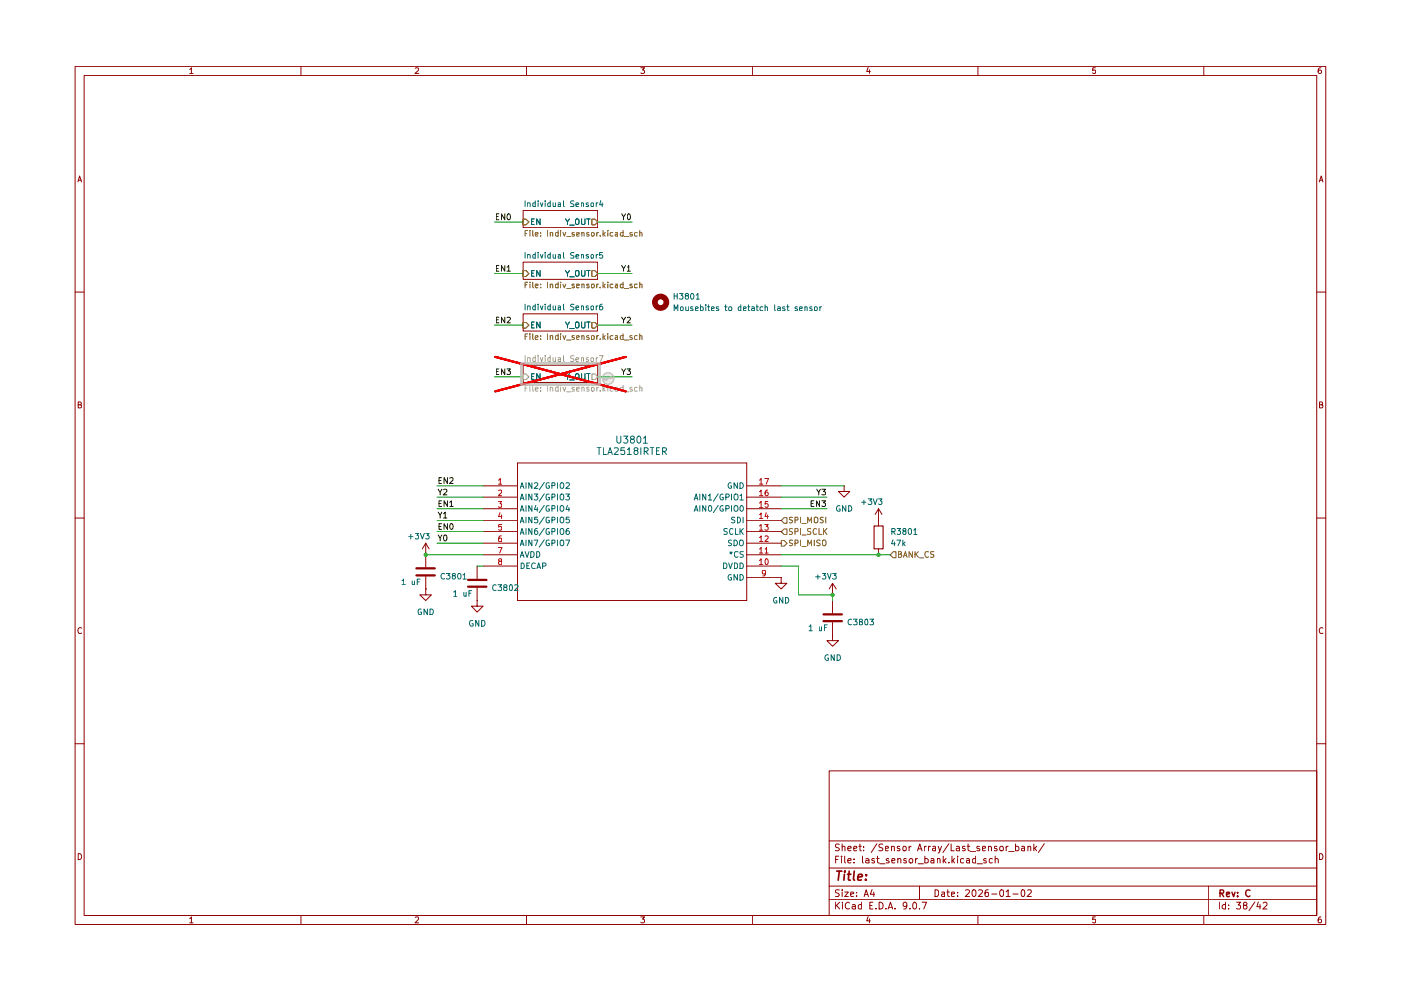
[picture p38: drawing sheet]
(kicad_sch
 (version 20250114)
 (generator "eeschema")
 (generator_version "9.0")
 (paper "A4")
 (title_block
  (date "2026-01-02")
  (rev "C"))
 (lib_symbols
  (symbol "Device:C"
   (pin_numbers (hide yes))
   (pin_names
    (offset 0.254)) (exclude_from_sim no) (in_bom yes) (on_board yes)
   (property "Reference" "C" (at 0.635 2.54 0) (effects (font (size 1.27 1.27)) (justify left)))
   (property "Value" "C" (at 0.635 -2.54 0) (effects (font (size 1.27 1.27)) (justify left)))
   (property "Footprint" "" (at 0.9652 -3.81 0) (effects (font (size 1.27 1.27)) (hide yes)))
   (property "Datasheet" "~" (at 0 0 0) (effects (font (size 1.27 1.27)) (hide yes)))
   (property "Description" "Unpolarized capacitor" (at 0 0 0) (effects (font (size 1.27 1.27)) (hide yes)))
   (symbol "C_0_1"
    (polyline (pts (xy -2.032 0.762) (xy 2.032 0.762)) (stroke (width 0.508) (type default)) (fill (type none)))
    (polyline (pts (xy -2.032 -0.762) (xy 2.032 -0.762)) (stroke (width 0.508) (type default)) (fill (type none))))
   (symbol "C_1_1"
    (pin passive line (at 0 3.81 270) (length 2.794) (name "~" (effects (font (size 1.27 1.27)))) (number "1" (effects (font (size 1.27 1.27)))))
    (pin passive line (at 0 -3.81 90) (length 2.794) (name "~" (effects (font (size 1.27 1.27)))) (number "2" (effects (font (size 1.27 1.27))))))
   (embedded_fonts no))
  (symbol "Device:R"
   (pin_numbers (hide yes))
   (pin_names
    (offset 0)) (exclude_from_sim no) (in_bom yes) (on_board yes)
   (property "Reference" "R" (at 2.032 0 90) (effects (font (size 1.27 1.27))))
   (property "Value" "R" (at 0 0 90) (effects (font (size 1.27 1.27))))
   (property "Footprint" "" (at -1.778 0 90) (effects (font (size 1.27 1.27)) (hide yes)))
   (property "Datasheet" "~" (at 0 0 0) (effects (font (size 1.27 1.27)) (hide yes)))
   (property "Description" "Resistor" (at 0 0 0) (effects (font (size 1.27 1.27)) (hide yes)))
   (symbol "R_0_1"
    (rectangle (start -1.016 -2.54) (end 1.016 2.54) (stroke (width 0.254) (type default)) (fill (type none))))
   (symbol "R_1_1"
    (pin passive line (at 0 3.81 270) (length 1.27) (name "~" (effects (font (size 1.27 1.27)))) (number "1" (effects (font (size 1.27 1.27)))))
    (pin passive line (at 0 -3.81 90) (length 1.27) (name "~" (effects (font (size 1.27 1.27)))) (number "2" (effects (font (size 1.27 1.27))))))
   (embedded_fonts no))
  (symbol "Mechanical:MountingHole"
   (pin_names
    (offset 1.016)) (exclude_from_sim no) (in_bom no) (on_board yes)
   (property "Reference" "H" (at 0 5.08 0) (effects (font (size 1.27 1.27))))
   (property "Value" "MountingHole" (at 0 3.175 0) (effects (font (size 1.27 1.27))))
   (property "Footprint" "" (at 0 0 0) (effects (font (size 1.27 1.27)) (hide yes)))
   (property "Datasheet" "~" (at 0 0 0) (effects (font (size 1.27 1.27)) (hide yes)))
   (property "Description" "Mounting Hole without connection" (at 0 0 0) (effects (font (size 1.27 1.27)) (hide yes)))
   (symbol "MountingHole_0_1"
    (circle (center 0 0) (radius 1.27) (stroke (width 1.27) (type default)) (fill (type none))))
   (embedded_fonts no))
  (symbol "power:GND"
   (power)
   (pin_numbers (hide yes))
   (pin_names
    (offset 0) (hide yes)) (exclude_from_sim no) (in_bom yes) (on_board yes)
   (property "Reference" "#PWR" (at 0 -6.35 0) (effects (font (size 1.27 1.27)) (hide yes)))
   (property "Value" "GND" (at 0 -3.81 0) (effects (font (size 1.27 1.27))))
   (property "Footprint" "" (at 0 0 0) (effects (font (size 1.27 1.27)) (hide yes)))
   (property "Datasheet" "" (at 0 0 0) (effects (font (size 1.27 1.27)) (hide yes)))
   (property "Description" "Power symbol creates a global label with name \"GND\" , ground" (at 0 0 0) (effects (font (size 1.27 1.27)) (hide yes)))
   (symbol "GND_0_1"
    (polyline (pts (xy 0 0) (xy 0 -1.27) (xy 1.27 -1.27) (xy 0 -2.54) (xy -1.27 -1.27) (xy 0 -1.27)) (stroke (width 0) (type default)) (fill (type none))))
   (symbol "GND_1_1"
    (pin power_in line (at 0 0 270) (length 0) (name "~" (effects (font (size 1.27 1.27)))) (number "1" (effects (font (size 1.27 1.27))))))
   (embedded_fonts no))
  (symbol "power:VCC"
   (power)
   (pin_numbers (hide yes))
   (pin_names
    (offset 0) (hide yes)) (exclude_from_sim no) (in_bom yes) (on_board yes)
   (property "Reference" "#PWR" (at 0 -3.81 0) (effects (font (size 1.27 1.27)) (hide yes)))
   (property "Value" "VCC" (at 0 3.556 0) (effects (font (size 1.27 1.27))))
   (property "Footprint" "" (at 0 0 0) (effects (font (size 1.27 1.27)) (hide yes)))
   (property "Datasheet" "" (at 0 0 0) (effects (font (size 1.27 1.27)) (hide yes)))
   (property "Description" "Power symbol creates a global label with name \"VCC\"" (at 0 0 0) (effects (font (size 1.27 1.27)) (hide yes)))
   (symbol "VCC_0_1"
    (polyline (pts (xy -0.762 1.27) (xy 0 2.54)) (stroke (width 0) (type default)) (fill (type none)))
    (polyline (pts (xy 0 2.54) (xy 0.762 1.27)) (stroke (width 0) (type default)) (fill (type none)))
    (polyline (pts (xy 0 0) (xy 0 2.54)) (stroke (width 0) (type default)) (fill (type none))))
   (symbol "VCC_1_1"
    (pin power_in line (at 0 0 90) (length 0) (name "~" (effects (font (size 1.27 1.27)))) (number "1" (effects (font (size 1.27 1.27))))))
   (embedded_fonts no))
  (symbol "tla2518:TLA2518IRTER"
   (pin_names
    (offset 0.254)) (exclude_from_sim no) (in_bom yes) (on_board yes)
   (property "Reference" "U" (at 33.02 10.16 0) (effects (font (size 1.524 1.524))))
   (property "Value" "TLA2518IRTER" (at 33.02 7.62 0) (effects (font (size 1.524 1.524))))
   (property "Footprint" "WQFN16_RTE_TEX" (at 0 0 0) (effects (font (size 1.27 1.27)
    (italic yes)) (hide yes)))
   (property "Datasheet" "https://www.ti.com/lit/gpn/tla2518" (at 0 0 0) (effects (font (size 1.27 1.27)
    (italic yes)) (hide yes)))
   (property "Description" "" (at 0 0 0) (effects (font (size 1.27 1.27)) (hide yes)))
   (property "ki_locked" "" (at 0 0 0) (effects (font (size 1.27 1.27))))
   (symbol "TLA2518IRTER_0_1"
    (polyline (pts (xy 7.62 5.08) (xy 7.62 -25.4)) (stroke (width 0.127) (type default)) (fill (type none)))
    (polyline (pts (xy 7.62 -25.4) (xy 58.42 -25.4)) (stroke (width 0.127) (type default)) (fill (type none)))
    (polyline (pts (xy 58.42 5.08) (xy 7.62 5.08)) (stroke (width 0.127) (type default)) (fill (type none)))
    (polyline (pts (xy 58.42 -25.4) (xy 58.42 5.08)) (stroke (width 0.127) (type default)) (fill (type none)))
    (pin bidirectional line (at 0 0 0) (length 7.62) (name "AIN2/GPIO2" (effects (font (size 1.27 1.27)))) (number "1" (effects (font (size 1.27 1.27)))))
    (pin bidirectional line (at 0 -2.54 0) (length 7.62) (name "AIN3/GPIO3" (effects (font (size 1.27 1.27)))) (number "2" (effects (font (size 1.27 1.27)))))
    (pin bidirectional line (at 0 -5.08 0) (length 7.62) (name "AIN4/GPIO4" (effects (font (size 1.27 1.27)))) (number "3" (effects (font (size 1.27 1.27)))))
    (pin bidirectional line (at 0 -7.62 0) (length 7.62) (name "AIN5/GPIO5" (effects (font (size 1.27 1.27)))) (number "4" (effects (font (size 1.27 1.27)))))
    (pin bidirectional line (at 0 -10.16 0) (length 7.62) (name "AIN6/GPIO6" (effects (font (size 1.27 1.27)))) (number "5" (effects (font (size 1.27 1.27)))))
    (pin bidirectional line (at 0 -12.7 0) (length 7.62) (name "AIN7/GPIO7" (effects (font (size 1.27 1.27)))) (number "6" (effects (font (size 1.27 1.27)))))
    (pin power_in line (at 0 -15.24 0) (length 7.62) (name "AVDD" (effects (font (size 1.27 1.27)))) (number "7" (effects (font (size 1.27 1.27)))))
    (pin unspecified line (at 0 -17.78 0) (length 7.62) (name "DECAP" (effects (font (size 1.27 1.27)))) (number "8" (effects (font (size 1.27 1.27)))))
    (pin power_out line (at 66.04 0 180) (length 7.62) (name "GND" (effects (font (size 1.27 1.27)))) (number "17" (effects (font (size 1.27 1.27)))))
    (pin bidirectional line (at 66.04 -2.54 180) (length 7.62) (name "AIN1/GPIO1" (effects (font (size 1.27 1.27)))) (number "16" (effects (font (size 1.27 1.27)))))
    (pin bidirectional line (at 66.04 -5.08 180) (length 7.62) (name "AIN0/GPIO0" (effects (font (size 1.27 1.27)))) (number "15" (effects (font (size 1.27 1.27)))))
    (pin input line (at 66.04 -7.62 180) (length 7.62) (name "SDI" (effects (font (size 1.27 1.27)))) (number "14" (effects (font (size 1.27 1.27)))))
    (pin input line (at 66.04 -10.16 180) (length 7.62) (name "SCLK" (effects (font (size 1.27 1.27)))) (number "13" (effects (font (size 1.27 1.27)))))
    (pin output line (at 66.04 -12.7 180) (length 7.62) (name "SDO" (effects (font (size 1.27 1.27)))) (number "12" (effects (font (size 1.27 1.27)))))
    (pin input line (at 66.04 -15.24 180) (length 7.62) (name "*CS" (effects (font (size 1.27 1.27)))) (number "11" (effects (font (size 1.27 1.27)))))
    (pin power_in line (at 66.04 -17.78 180) (length 7.62) (name "DVDD" (effects (font (size 1.27 1.27)))) (number "10" (effects (font (size 1.27 1.27)))))
    (pin power_out line (at 66.04 -20.32 180) (length 7.62) (name "GND" (effects (font (size 1.27 1.27)))) (number "9" (effects (font (size 1.27 1.27))))))
   (embedded_fonts no)))
 (junction
  (at 87.63 118.11)
  (diameter 0)
  (color 0 0 0 0))
 (junction
  (at 177.8 127)
  (diameter 0)
  (color 0 0 0 0))
 (junction
  (at 187.96 118.11)
  (diameter 0)
  (color 0 0 0 0))
 (wire
  (pts (xy 170.18 120.65) (xy 170.18 127))
  (stroke (width 0) (type default)))
 (wire
  (pts (xy 90.17 110.49) (xy 100.33 110.49))
  (stroke (width 0) (type default)))
 (wire
  (pts (xy 166.37 120.65) (xy 170.18 120.65))
  (stroke (width 0) (type default)))
 (wire
  (pts (xy 90.17 107.95) (xy 100.33 107.95))
  (stroke (width 0) (type default)))
 (wire
  (pts (xy 90.17 113.03) (xy 100.33 113.03))
  (stroke (width 0) (type default)))
 (wire
  (pts (xy 90.17 105.41) (xy 100.33 105.41))
  (stroke (width 0) (type default)))
 (wire
  (pts (xy 170.18 127) (xy 177.8 127))
  (stroke (width 0) (type default)))
 (wire
  (pts (xy 87.63 118.11) (xy 100.33 118.11))
  (stroke (width 0) (type default)))
 (wire
  (pts (xy 90.17 102.87) (xy 100.33 102.87))
  (stroke (width 0) (type default)))
 (wire
  (pts (xy 176.53 107.95) (xy 166.37 107.95))
  (stroke (width 0) (type default)))
 (wire
  (pts (xy 99.06 120.65) (xy 100.33 120.65))
  (stroke (width 0) (type default)))
 (wire
  (pts (xy 125.73 44.45) (xy 133.35 44.45))
  (stroke (width 0) (type default)))
 (wire
  (pts (xy 125.73 78.74) (xy 133.35 78.74))
  (stroke (width 0) (type default)))
 (wire
  (pts (xy 190.5 118.11) (xy 187.96 118.11))
  (stroke (width 0) (type default)))
 (wire
  (pts (xy 102.87 78.74) (xy 109.22 78.74))
  (stroke (width 0) (type default)))
 (wire
  (pts (xy 102.87 55.88) (xy 109.22 55.88))
  (stroke (width 0) (type default)))
 (wire
  (pts (xy 187.96 118.11) (xy 166.37 118.11))
  (stroke (width 0) (type default)))
 (wire
  (pts (xy 166.37 102.87) (xy 180.34 102.87))
  (stroke (width 0) (type default)))
 (wire
  (pts (xy 90.17 115.57) (xy 100.33 115.57))
  (stroke (width 0) (type default)))
 (wire
  (pts (xy 102.87 44.45) (xy 109.22 44.45))
  (stroke (width 0) (type default)))
 (wire
  (pts (xy 176.53 105.41) (xy 166.37 105.41))
  (stroke (width 0) (type default)))
 (wire
  (pts (xy 125.73 67.31) (xy 133.35 67.31))
  (stroke (width 0) (type default)))
 (wire
  (pts (xy 177.8 127) (xy 177.8 128.27))
  (stroke (width 0) (type default)))
 (wire
  (pts (xy 102.87 67.31) (xy 109.22 67.31))
  (stroke (width 0) (type default)))
 (wire
  (pts (xy 125.73 55.88) (xy 133.35 55.88))
  (stroke (width 0) (type default)))
 (label "Y3"
  (at 133.35 78.74 180)
  (effects (font (size 1.27 1.27)) (justify right bottom)))
 (label "EN2"
  (at 90.17 102.87 0)
  (effects (font (size 1.27 1.27)) (justify left bottom)))
 (label "EN0"
  (at 90.17 113.03 0)
  (effects (font (size 1.27 1.27)) (justify left bottom)))
 (label "Y1"
  (at 90.17 110.49 0)
  (effects (font (size 1.27 1.27)) (justify left bottom)))
 (label "EN2"
  (at 102.87 67.31 0)
  (effects (font (size 1.27 1.27)) (justify left bottom)))
 (label "Y1"
  (at 133.35 55.88 180)
  (effects (font (size 1.27 1.27)) (justify right bottom)))
 (label "Y2"
  (at 90.17 105.41 0)
  (effects (font (size 1.27 1.27)) (justify left bottom)))
 (label "Y2"
  (at 133.35 67.31 180)
  (effects (font (size 1.27 1.27)) (justify right bottom)))
 (label "EN0"
  (at 102.87 44.45 0)
  (effects (font (size 1.27 1.27)) (justify left bottom)))
 (label "Y0"
  (at 133.35 44.45 180)
  (effects (font (size 1.27 1.27)) (justify right bottom)))
 (label "Y0"
  (at 90.17 115.57 0)
  (effects (font (size 1.27 1.27)) (justify left bottom)))
 (label "Y3"
  (at 176.53 105.41 180)
  (effects (font (size 1.27 1.27)) (justify right bottom)))
 (label "EN1"
  (at 90.17 107.95 0)
  (effects (font (size 1.27 1.27)) (justify left bottom)))
 (label "EN1"
  (at 102.87 55.88 0)
  (effects (font (size 1.27 1.27)) (justify left bottom)))
 (label "EN3"
  (at 176.53 107.95 180)
  (effects (font (size 1.27 1.27)) (justify right bottom)))
 (label "EN3"
  (at 102.87 78.74 0)
  (effects (font (size 1.27 1.27)) (justify left bottom)))
 (hierarchical_label "BANK_CS"
  (shape input)
  (at 190.5 118.11 0)
  (effects (font (size 1.27 1.27)) (justify left)))
 (hierarchical_label "SPI_MISO"
  (shape output)
  (at 166.37 115.57 0)
  (effects (font (size 1.27 1.27)) (justify left)))
 (hierarchical_label "SPI_MOSI"
  (shape input)
  (at 166.37 110.49 0)
  (effects (font (size 1.27 1.27)) (justify left)))
 (hierarchical_label "SPI_SCLK"
  (shape input)
  (at 166.37 113.03 0)
  (effects (font (size 1.27 1.27)) (justify left)))
 (symbol
  (lib_id "power:VCC")
  (at 177.8 127 0)
  (unit 1)
  (exclude_from_sim no)
  (in_bom yes)
  (on_board yes)
  (dnp no)
  (property "Reference" "#PWR03814" (at 177.8 130.81 0) (effects (font (size 1.27 1.27)) (hide yes)))
  (property "Value" "+3V3" (at 176.276 122.936 0) (effects (font (size 1.27 1.27))))
  (property "Footprint" "" (at 177.8 127 0) (effects (font (size 1.27 1.27)) (hide yes)))
  (property "Datasheet" "" (at 177.8 127 0) (effects (font (size 1.27 1.27)) (hide yes)))
  (property "Description" "Power symbol creates a global label with name \"VCC\"" (at 177.8 127 0) (effects (font (size 1.27 1.27)) (hide yes)))
  (pin "1"))
 (symbol
  (lib_id "Device:C")
  (at 87.63 121.92 0)
  (unit 1)
  (exclude_from_sim no)
  (in_bom yes)
  (on_board yes)
  (dnp no)
  (property "Reference" "C3801" (at 90.678 122.936 0) (effects (font (size 1.27 1.27)) (justify left)))
  (property "Value" "1 uF" (at 82.042 124.206 0) (effects (font (size 1.27 1.27)) (justify left)))
  (property "Footprint" "Capacitor_SMD:C_0402_1005Metric" (at 88.5952 125.73 0) (effects (font (size 1.27 1.27)) (hide yes)))
  (property "Datasheet" "~" (at 87.63 121.92 0) (effects (font (size 1.27 1.27)) (hide yes)))
  (property "Description" "Unpolarized capacitor" (at 87.63 121.92 0) (effects (font (size 1.27 1.27)) (hide yes)))
  (pin "2")
  (pin "1"))
 (symbol
  (lib_id "Device:C")
  (at 177.8 132.08 0)
  (unit 1)
  (exclude_from_sim no)
  (in_bom yes)
  (on_board yes)
  (dnp no)
  (property "Reference" "C3803" (at 180.848 133.096 0) (effects (font (size 1.27 1.27)) (justify left)))
  (property "Value" "1 uF" (at 172.212 134.366 0) (effects (font (size 1.27 1.27)) (justify left)))
  (property "Footprint" "Capacitor_SMD:C_0402_1005Metric" (at 178.7652 135.89 0) (effects (font (size 1.27 1.27)) (hide yes)))
  (property "Datasheet" "~" (at 177.8 132.08 0) (effects (font (size 1.27 1.27)) (hide yes)))
  (property "Description" "Unpolarized capacitor" (at 177.8 132.08 0) (effects (font (size 1.27 1.27)) (hide yes)))
  (pin "2")
  (pin "1"))
 (symbol
  (lib_id "power:VCC")
  (at 87.63 118.11 0)
  (unit 1)
  (exclude_from_sim no)
  (in_bom yes)
  (on_board yes)
  (dnp no)
  (property "Reference" "#PWR03809" (at 87.63 121.92 0) (effects (font (size 1.27 1.27)) (hide yes)))
  (property "Value" "+3V3" (at 86.106 114.046 0) (effects (font (size 1.27 1.27))))
  (property "Footprint" "" (at 87.63 118.11 0) (effects (font (size 1.27 1.27)) (hide yes)))
  (property "Datasheet" "" (at 87.63 118.11 0) (effects (font (size 1.27 1.27)) (hide yes)))
  (property "Description" "Power symbol creates a global label with name \"VCC\"" (at 87.63 118.11 0) (effects (font (size 1.27 1.27)) (hide yes)))
  (pin "1"))
 (symbol
  (lib_id "Device:C")
  (at 99.06 124.46 0)
  (unit 1)
  (exclude_from_sim no)
  (in_bom yes)
  (on_board yes)
  (dnp no)
  (property "Reference" "C3802" (at 102.108 125.476 0) (effects (font (size 1.27 1.27)) (justify left)))
  (property "Value" "1 uF" (at 93.472 126.746 0) (effects (font (size 1.27 1.27)) (justify left)))
  (property "Footprint" "Capacitor_SMD:C_0402_1005Metric" (at 100.0252 128.27 0) (effects (font (size 1.27 1.27)) (hide yes)))
  (property "Datasheet" "~" (at 99.06 124.46 0) (effects (font (size 1.27 1.27)) (hide yes)))
  (property "Description" "Unpolarized capacitor" (at 99.06 124.46 0) (effects (font (size 1.27 1.27)) (hide yes)))
  (pin "2")
  (pin "1"))
 (symbol
  (lib_id "power:VCC")
  (at 187.96 110.49 0)
  (unit 1)
  (exclude_from_sim no)
  (in_bom yes)
  (on_board yes)
  (dnp no)
  (property "Reference" "#PWR03801" (at 187.96 114.3 0) (effects (font (size 1.27 1.27)) (hide yes)))
  (property "Value" "+3V3" (at 186.436 106.426 0) (effects (font (size 1.27 1.27))))
  (property "Footprint" "" (at 187.96 110.49 0) (effects (font (size 1.27 1.27)) (hide yes)))
  (property "Datasheet" "" (at 187.96 110.49 0) (effects (font (size 1.27 1.27)) (hide yes)))
  (property "Description" "Power symbol creates a global label with name \"VCC\"" (at 187.96 110.49 0) (effects (font (size 1.27 1.27)) (hide yes)))
  (pin "1"))
 (symbol
  (lib_id "power:GND")
  (at 180.34 102.87 0)
  (unit 1)
  (exclude_from_sim no)
  (in_bom yes)
  (on_board yes)
  (dnp no)
  (fields_autoplaced yes)
  (property "Reference" "#PWR03813" (at 180.34 109.22 0) (effects (font (size 1.27 1.27)) (hide yes)))
  (property "Value" "GND" (at 180.34 107.95 0) (effects (font (size 1.27 1.27))))
  (property "Footprint" "" (at 180.34 102.87 0) (effects (font (size 1.27 1.27)) (hide yes)))
  (property "Datasheet" "" (at 180.34 102.87 0) (effects (font (size 1.27 1.27)) (hide yes)))
  (property "Description" "Power symbol creates a global label with name \"GND\" , ground" (at 180.34 102.87 0) (effects (font (size 1.27 1.27)) (hide yes)))
  (pin "1"))
 (symbol
  (lib_id "power:GND")
  (at 177.8 135.89 0)
  (unit 1)
  (exclude_from_sim no)
  (in_bom yes)
  (on_board yes)
  (dnp no)
  (fields_autoplaced yes)
  (property "Reference" "#PWR03815" (at 177.8 142.24 0) (effects (font (size 1.27 1.27)) (hide yes)))
  (property "Value" "GND" (at 177.8 140.97 0) (effects (font (size 1.27 1.27))))
  (property "Footprint" "" (at 177.8 135.89 0) (effects (font (size 1.27 1.27)) (hide yes)))
  (property "Datasheet" "" (at 177.8 135.89 0) (effects (font (size 1.27 1.27)) (hide yes)))
  (property "Description" "Power symbol creates a global label with name \"GND\" , ground" (at 177.8 135.89 0) (effects (font (size 1.27 1.27)) (hide yes)))
  (pin "1"))
 (symbol
  (lib_id "tla2518:TLA2518IRTER")
  (at 100.33 102.87 0)
  (unit 1)
  (exclude_from_sim no)
  (in_bom yes)
  (on_board yes)
  (dnp no)
  (fields_autoplaced yes)
  (property "Reference" "U3801" (at 133.35 92.71 0) (effects (font (size 1.524 1.524))))
  (property "Value" "TLA2518IRTER" (at 133.35 95.25 0) (effects (font (size 1.524 1.524))))
  (property "Footprint" "footprints:WQFN16_RTE_TEX" (at 100.33 102.87 0) (effects (font (size 1.27 1.27)
    (italic yes)) (hide yes)))
  (property "Datasheet" "https://www.ti.com/lit/gpn/tla2518" (at 100.33 102.87 0) (effects (font (size 1.27 1.27)
    (italic yes)) (hide yes)))
  (property "Description" "" (at 100.33 102.87 0) (effects (font (size 1.27 1.27)) (hide yes)))
  (pin "9")
  (pin "10")
  (pin "12")
  (pin "13")
  (pin "11")
  (pin "1")
  (pin "15")
  (pin "3")
  (pin "2")
  (pin "8")
  (pin "7")
  (pin "17")
  (pin "4")
  (pin "14")
  (pin "16")
  (pin "5")
  (pin "6"))
 (symbol
  (lib_id "Mechanical:MountingHole")
  (at 139.7 62.23 0)
  (unit 1)
  (exclude_from_sim no)
  (in_bom no)
  (on_board yes)
  (dnp no)
  (fields_autoplaced yes)
  (property "Reference" "H3801" (at 142.24 60.9599 0) (effects (font (size 1.27 1.27)) (justify left)))
  (property "Value" "Mousebites to detatch last sensor" (at 142.24 63.4999 0) (effects (font (size 1.27 1.27)) (justify left)))
  (property "Footprint" "custom_mousebite:mousebite" (at 139.7 62.23 0) (effects (font (size 1.27 1.27)) (hide yes)))
  (property "Datasheet" "~" (at 139.7 62.23 0) (effects (font (size 1.27 1.27)) (hide yes)))
  (property "Description" "Mounting Hole without connection" (at 139.7 62.23 0) (effects (font (size 1.27 1.27)) (hide yes))))
 (symbol
  (lib_id "power:GND")
  (at 166.37 123.19 0)
  (unit 1)
  (exclude_from_sim no)
  (in_bom yes)
  (on_board yes)
  (dnp no)
  (fields_autoplaced yes)
  (property "Reference" "#PWR03812" (at 166.37 129.54 0) (effects (font (size 1.27 1.27)) (hide yes)))
  (property "Value" "GND" (at 166.37 128.27 0) (effects (font (size 1.27 1.27))))
  (property "Footprint" "" (at 166.37 123.19 0) (effects (font (size 1.27 1.27)) (hide yes)))
  (property "Datasheet" "" (at 166.37 123.19 0) (effects (font (size 1.27 1.27)) (hide yes)))
  (property "Description" "Power symbol creates a global label with name \"GND\" , ground" (at 166.37 123.19 0) (effects (font (size 1.27 1.27)) (hide yes)))
  (pin "1"))
 (symbol
  (lib_id "power:GND")
  (at 87.63 125.73 0)
  (unit 1)
  (exclude_from_sim no)
  (in_bom yes)
  (on_board yes)
  (dnp no)
  (fields_autoplaced yes)
  (property "Reference" "#PWR03810" (at 87.63 132.08 0) (effects (font (size 1.27 1.27)) (hide yes)))
  (property "Value" "GND" (at 87.63 130.81 0) (effects (font (size 1.27 1.27))))
  (property "Footprint" "" (at 87.63 125.73 0) (effects (font (size 1.27 1.27)) (hide yes)))
  (property "Datasheet" "" (at 87.63 125.73 0) (effects (font (size 1.27 1.27)) (hide yes)))
  (property "Description" "Power symbol creates a global label with name \"GND\" , ground" (at 87.63 125.73 0) (effects (font (size 1.27 1.27)) (hide yes)))
  (pin "1"))
 (symbol
  (lib_id "Device:R")
  (at 187.96 114.3 0)
  (unit 1)
  (exclude_from_sim no)
  (in_bom yes)
  (on_board yes)
  (dnp no)
  (fields_autoplaced yes)
  (property "Reference" "R3801" (at 190.5 113.0299 0) (effects (font (size 1.27 1.27)) (justify left)))
  (property "Value" "47k" (at 190.5 115.5699 0) (effects (font (size 1.27 1.27)) (justify left)))
  (property "Footprint" "Resistor_SMD:R_0402_1005Metric" (at 186.182 114.3 90) (effects (font (size 1.27 1.27)) (hide yes)))
  (property "Datasheet" "~" (at 187.96 114.3 0) (effects (font (size 1.27 1.27)) (hide yes)))
  (property "Description" "Resistor" (at 187.96 114.3 0) (effects (font (size 1.27 1.27)) (hide yes)))
  (pin "1")
  (pin "2"))
 (symbol
  (lib_id "power:GND")
  (at 99.06 128.27 0)
  (unit 1)
  (exclude_from_sim no)
  (in_bom yes)
  (on_board yes)
  (dnp no)
  (fields_autoplaced yes)
  (property "Reference" "#PWR03811" (at 99.06 134.62 0) (effects (font (size 1.27 1.27)) (hide yes)))
  (property "Value" "GND" (at 99.06 133.35 0) (effects (font (size 1.27 1.27))))
  (property "Footprint" "" (at 99.06 128.27 0) (effects (font (size 1.27 1.27)) (hide yes)))
  (property "Datasheet" "" (at 99.06 128.27 0) (effects (font (size 1.27 1.27)) (hide yes)))
  (property "Description" "Power symbol creates a global label with name \"GND\" , ground" (at 99.06 128.27 0) (effects (font (size 1.27 1.27)) (hide yes)))
  (pin "1"))
 (sheet
  (at 109.22 41.91)
  (size 16.51 3.81)
  (exclude_from_sim no)
  (in_bom yes)
  (on_board yes)
  (dnp no)
  (fields_autoplaced yes)
  (stroke (width 0.1524) (type solid))
  (fill (color 0 0 0 0.0000))
  (property "Sheetname" "Individual Sensor4" (at 109.22 41.1984 0) (effects (font (size 1.27 1.27)) (justify left bottom)))
  (property "Sheetfile" "Indiv_sensor.kicad_sch" (at 109.22 46.3046 0) (effects (font (size 1.27 1.27)) (justify left top)))
  (pin "Y_OUT" output (at 125.73 44.45 0) (effects (font (size 1.27 1.27)) (justify right)))
  (pin "EN" input (at 109.22 44.45 180) (effects (font (size 1.27 1.27)) (justify left))))
 (sheet
  (at 109.22 53.34)
  (size 16.51 3.81)
  (exclude_from_sim no)
  (in_bom yes)
  (on_board yes)
  (dnp no)
  (fields_autoplaced yes)
  (stroke (width 0.1524) (type solid))
  (fill (color 0 0 0 0.0000))
  (property "Sheetname" "Individual Sensor5" (at 109.22 52.6284 0) (effects (font (size 1.27 1.27)) (justify left bottom)))
  (property "Sheetfile" "Indiv_sensor.kicad_sch" (at 109.22 57.7346 0) (effects (font (size 1.27 1.27)) (justify left top)))
  (pin "Y_OUT" output (at 125.73 55.88 0) (effects (font (size 1.27 1.27)) (justify right)))
  (pin "EN" input (at 109.22 55.88 180) (effects (font (size 1.27 1.27)) (justify left))))
 (sheet
  (at 109.22 76.2)
  (size 16.51 3.81)
  (exclude_from_sim yes)
  (in_bom no)
  (on_board no)
  (dnp yes)
  (fields_autoplaced yes)
  (stroke (width 0.1524) (type solid))
  (fill (color 0 0 0 0.0000))
  (property "Sheetname" "Individual Sensor7" (at 109.22 75.4884 0) (effects (font (size 1.27 1.27)) (justify left bottom)))
  (property "Sheetfile" "Indiv_sensor.kicad_sch" (at 109.22 80.5946 0) (effects (font (size 1.27 1.27)) (justify left top)))
  (pin "Y_OUT" output (at 125.73 78.74 0) (effects (font (size 1.27 1.27)) (justify right)))
  (pin "EN" input (at 109.22 78.74 180) (effects (font (size 1.27 1.27)) (justify left))))
 (sheet
  (at 109.22 64.77)
  (size 16.51 3.81)
  (exclude_from_sim no)
  (in_bom yes)
  (on_board yes)
  (dnp no)
  (fields_autoplaced yes)
  (stroke (width 0.1524) (type solid))
  (fill (color 0 0 0 0.0000))
  (property "Sheetname" "Individual Sensor6" (at 109.22 64.0584 0) (effects (font (size 1.27 1.27)) (justify left bottom)))
  (property "Sheetfile" "Indiv_sensor.kicad_sch" (at 109.22 69.1646 0) (effects (font (size 1.27 1.27)) (justify left top)))
  (pin "Y_OUT" output (at 125.73 67.31 0) (effects (font (size 1.27 1.27)) (justify right)))
  (pin "EN" input (at 109.22 67.31 180) (effects (font (size 1.27 1.27)) (justify left)))))
